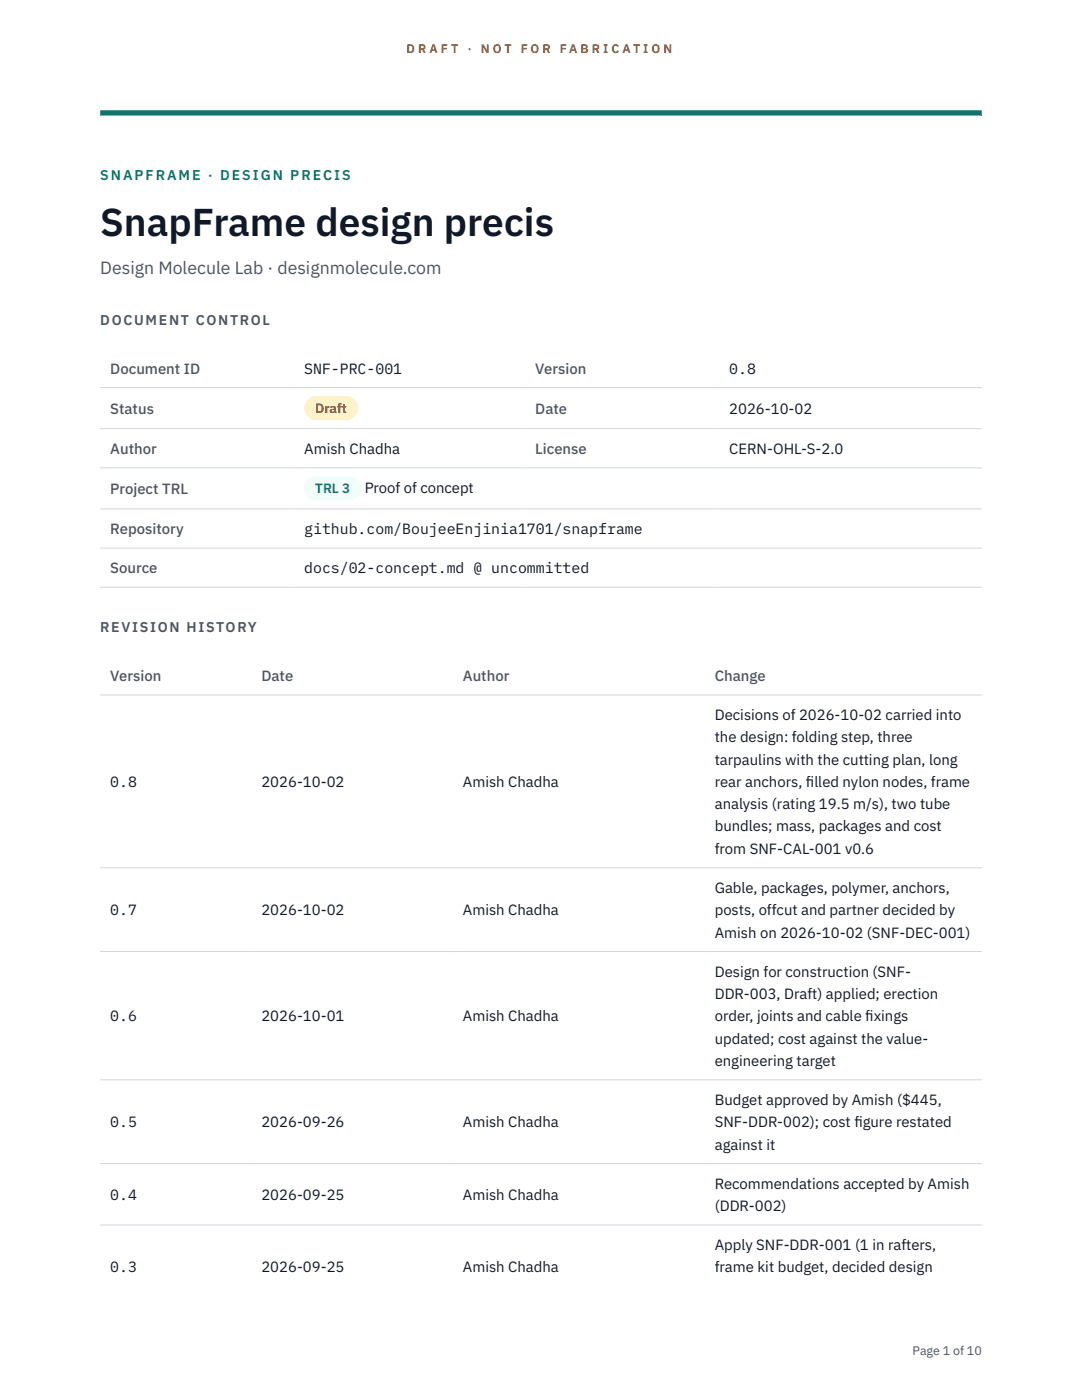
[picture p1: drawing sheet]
<svg xmlns="http://www.w3.org/2000/svg" width="216mm" height="279mm" viewBox="0 0 216 279" stroke-linecap="round" stroke-linejoin="round" font-family="sans-serif">
<defs><g id="words">
<text font-size="7.8" fill="#111827" x="20" y="47.1">SnapFrame design precis</text>
<text font-size="3.5" fill="#4b5563" x="20" y="54.6">Design Molecule Lab · designmolecule.com</text>
<g font-size="3" fill="#4b5563">
<text x="22" y="74.5">Document ID</text>
<text x="106.8" y="74.5">Version</text>
<text x="22" y="82.6">Status</text>
<text x="106.8" y="82.6">Date</text>
<text x="22" y="90.6">Author</text>
<text x="106.8" y="90.6">License</text>
<text x="22" y="98.6">Project TRL</text>
<text x="22" y="106.6">Repository</text>
<text x="22" y="114.4">Source</text>
<text x="22" y="135.9">Version</text>
<text x="52.2" y="135.9">Date</text>
<text x="92.4" y="135.9">Author</text>
<text x="142.6" y="135.9">Change</text>
</g>
<g font-size="3" fill="#111827">
<text x="60.7" y="74.5">SNF-PRC-001</text>
<text x="145.5" y="74.5">0.8</text>
<text x="145.5" y="82.6">2026-10-02</text>
<text x="60.7" y="90.6">Amish Chadha</text>
<text x="145.5" y="90.6">CERN-OHL-S-2.0</text>
<text x="72.8" y="98.5">Proof of concept</text>
<text x="60.7" y="106.6">github.com/BoujeeEnjinia1701/snapframe</text>
<text x="60.7" y="114.4">docs/02-concept.md @ uncommitted</text>
<text x="142.6" y="143.7">Decisions of 2026-10-02 carried into</text>
<text x="142.6" y="148.2">the design: folding step, three</text>
<text x="142.6" y="152.6">tarpaulins with the cutting plan, long</text>
<text x="22" y="157.1">0.8</text>
<text x="52.2" y="157.1">2026-10-02</text>
<text x="92.4" y="157.1">Amish Chadha</text>
<text x="142.6" y="157.1">rear anchors, f</text>
<text x="142.6" y="161.5">analysis (rating 19.5 m/s), two tube</text>
<text x="160.8" y="157.1">illed nylon nodes, frame</text>
<text x="142.6" y="165.9">bundles; mass, packages and cost</text>
<text x="142.6" y="170.4">from SNF-CAL-001 v0.6</text>
<text x="142.6" y="178.2">Gable, packages, polymer, anchors,</text>
<text x="22" y="182.7">0.7</text>
<text x="52.2" y="182.7">2026-10-02</text>
<text x="92.4" y="182.7">Amish Chadha</text>
<text x="142.6" y="182.7">posts, offcut and partner decided by</text>
<text x="142.6" y="187.1">Amish on 2026-10-02 (SNF-DEC-001)</text>
<text x="142.6" y="194.9">Design for construction (SNF-</text>
<text x="22" y="203.8">0.6</text>
<text x="52.2" y="203.8">2026-10-01</text>
<text x="92.4" y="203.8">Amish Chadha</text>
<text x="142.6" y="199.4">DDR-003, Draft) applied; erection</text>
<text x="142.6" y="203.8">order, joints and cable f</text>
<text x="172.7" y="203.8">ixings</text>
<text x="142.6" y="208.3">updated; cost against the value-</text>
<text x="142.6" y="212.7">engineering target</text>
<text x="142.6" y="220.5">Budget approved by Amish ($445,</text>
<text x="22" y="225">0.5</text>
<text x="52.2" y="225">2026-09-26</text>
<text x="92.4" y="225">Amish Chadha</text>
<text x="142.6" y="225">SNF-DDR-002); cost f</text>
<text x="170.5" y="225">igure restated</text>
<text x="142.6" y="229.4">against it</text>
<text x="22" y="239.5">0.4</text>
<text x="52.2" y="239.5">2026-09-25</text>
<text x="92.4" y="239.5">Amish Chadha</text>
<text x="142.6" y="237.2">Recommendations accepted by Amish</text>
<text x="142.6" y="241.7">(DDR-002)</text>
<text x="142.6" y="249.5">Apply SNF-DDR-001 (1 in rafters,</text>
<text x="22" y="253.9">0.3</text>
<text x="52.2" y="253.9">2026-09-25</text>
<text x="92.4" y="253.9">Amish Chadha</text>
<text x="142.6" y="253.9">frame kit budget, decided design</text>
</g>
<text font-size="2.8" fill="#0f766e" x="20" y="36">SNAPFRAME · DESIGN PRECIS</text>
<g font-size="2.8" fill="#4b5563">
<text x="20" y="64.8">DOCUMENT CONTROL</text>
<text x="20" y="126.2">REVISION HISTORY</text>
</g>
<text font-size="2.7" fill="#92400e" x="62.9" y="82.5">Draft</text>
<text font-size="2.7" fill="#0f766e" x="62.9" y="98.5">TRL 3</text>
<g font-size="2.5" fill="#b45309">
<text x="81.1" y="10.5">D R A F T</text>
<text x="93.3" y="10.5">·</text>
<text x="95.9" y="10.5">N O T</text>
<text x="103.9" y="10.5">F O R</text>
<text x="111.7" y="10.5">F A B R I C A T I O N</text>
</g>
<text font-size="2.5" fill="#4b5563" x="182.1" y="270.3">Page 1 of 10</text>
</g></defs>
<path d="M20 23.1h175.9zM20 22h175.9v1.1h-175.9z" fill-rule="evenodd" fill="#0f766e"/>
<path d="M20 77.3h175.9M20 85.5h175.9M20 93.4h175.9M20 101.6h175.9M20 109.4h175.9M20 117.2h175.9M20 138.7h175.9M20 173.2h175.9M20 189.9h175.9M20 215.5h175.9M20 232.2h175.9M20 244.5h175.9" fill="none" stroke="#d1d5db" stroke-width=".2"/>
<path d="M60.7 79h10.7v4.9h-10.7z" fill="#fef3c7"/>
<path d="M60.7 95.1h11.4v4.8h-11.4z" fill="#f0fdfa"/>
<use href="#words"/>
</svg>
